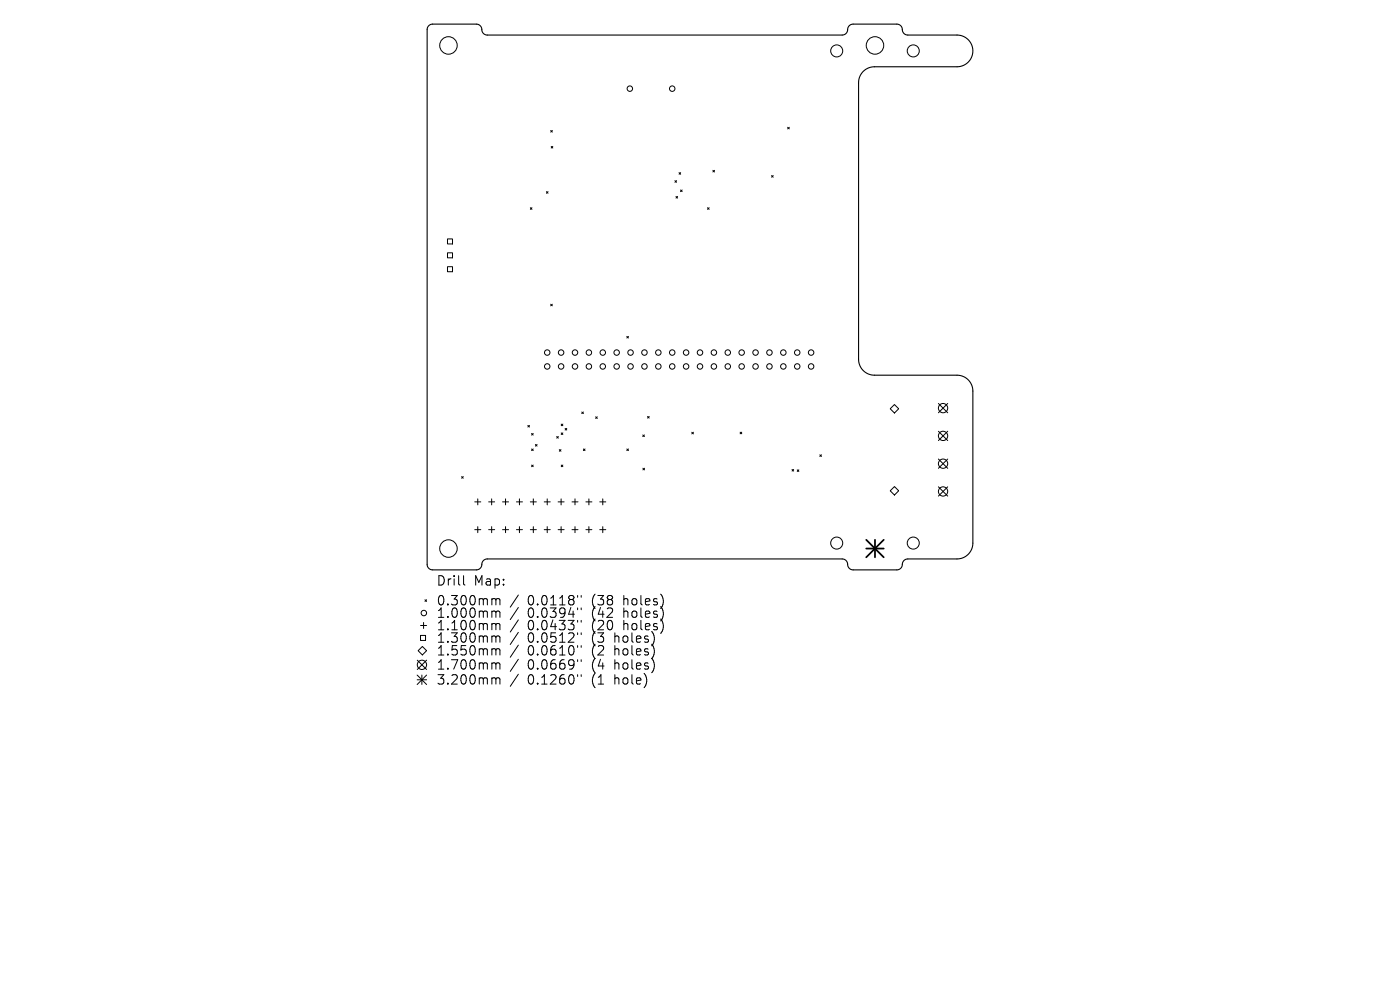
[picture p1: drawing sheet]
<svg xmlns="http://www.w3.org/2000/svg" width="297mm" height="210mm" viewBox="0 0 297 210" stroke-linecap="round" stroke-linejoin="round" font-family="sans-serif">
<defs><g id="words">
<g font-size="2.8">
<text x="92.5" y="124.5">Drill</text>
<text x="100.5" y="124.5">Map:</text>
<text x="92.5" y="128.7">0.300mm</text>
<text x="92.5" y="131.3">1.000mm</text>
<text x="111.9" y="128.7">0.0118&quot;</text>
<text x="111.9" y="131.3">0.0394&quot;</text>
<text x="125.7" y="128.7">(38</text>
<text x="125.7" y="131.3">(42</text>
<text x="132.5" y="128.7">holes)</text>
<text x="132.5" y="131.3">holes)</text>
<text x="92.5" y="134">1.100mm</text>
<text x="92.5" y="136.6">1.300mm</text>
<text x="111.9" y="134">0.0433&quot;</text>
<text x="111.9" y="136.6">0.0512&quot;</text>
<text x="125.7" y="134">(20</text>
<text x="125.7" y="136.6">(3</text>
<text x="130.6" y="136.6">holes)</text>
<text x="132.5" y="134">holes)</text>
<text x="92.5" y="139.3">1.550mm</text>
<text x="92.5" y="142.3">1.700mm</text>
<text x="111.9" y="139.3">0.0610&quot;</text>
<text x="111.9" y="142.3">0.0669&quot;</text>
<text x="125.7" y="139.3">(2</text>
<text x="125.7" y="142.3">(4</text>
<text x="130.6" y="139.3">holes)</text>
<text x="130.6" y="142.3">holes)</text>
<text x="92.5" y="145.5">3.200mm</text>
<text x="111.9" y="145.5">0.1260&quot;</text>
<text x="125.7" y="145.5">(1</text>
<text x="130.6" y="145.5">hole)</text>
</g>
</g></defs>
<path d="M91 5.5l.8-.4h9.3a1.34 1.34 0 0 1 1.2 1.6l.4 .5 .7 .2h75.3a1.34 1.34 0 0 0 1.2-1.5l.3-.5 .7-.3h9.4a1.34 1.34 0 0 1 1.2 1.6l.4 .5 .6 .2h10.5a3.4 3.4 0 0 1 3.4 3.4 3.4 3.4 0 0 1-3.4 3.4h-17.5a3.4 3.4 0 0 0-3.4 3.3v58.7a3.4 3.4 0 0 0 3.4 3.4h17.5a3.4 3.4 0 0 1 3.4 3.4v32.2a3.4 3.4 0 0 1-3.4 3.4h-10.4a1.34 1.34 0 0 0-1.2 1.5l-.4 .5-.6 .3h-9.4a1.34 1.34 0 0 1-1.2-1.6l-.5-.5-.6-.2h-75.3a1.34 1.34 0 0 0-1.3 1.5l-.3 .5-.6 .3h-9.4a1.16 1.16 0 0 1-1.2-1.2v-113.4z" fill="none" stroke="#000" stroke-width=".23"/>
<g fill="none" stroke="#000" stroke-width=".21">
<path d="M116.8 27.7l.4 .3M116.9 31.1l.4 .3M117.2 27.7l-.4 .3M117.3 31.1l-.4 .3M143.2 38.3l.3 .4M143.5 38.3l-.3 .4M144.1 36.6l.3 .4M144.4 36.6l-.3 .4M151.2 36.1l.4 .4M151.6 36.1l-.4 .4M163.7 37.2l.3 .4M164 37.2l-.3 .4"/>
<path d="M167.1 27l.3 .4M167.4 27l-.3 .4M94.9 50.7h1.1v1h-1.1zM94.9 53.6h1.1v1.1h-1.1zM94.9 56.6h1.1v1h-1.1zM112.5 44.1l.4 .3M112.9 44.1l-.4 .3M115.9 40.7l.4 .3M116.3 40.7l-.4 .3M143.4 41.7l.4 .3M143.8 41.7l-.4 .3M144.4 40.3l.3 .4"/>
<path d="M144.7 40.3l-.3 .4M150.1 44.1l.3 .3M150.4 44.1l-.3 .3M116.8 64.5l.4 .4M117.2 64.5l-.4 .4M133 71.4l.3 .3M133.3 71.4l-.3 .3M112 90.2l.3 .4M112.3 90.2l-.3 .4M112.8 91.9l.3 .4M112.8 95.2l.3 .4M112.8 98.7l.3 .3"/>
<path d="M113.1 91.9l-.3 .4M113.1 95.2l-.3 .4M113.1 98.7l-.3 .3M113.6 94.3l.3 .3M113.9 94.3l-.3 .3M118.1 92.6l.4 .3M118.5 92.6l-.4 .3M118.7 95.4l.3 .3M119 95.4l-.3 .3M119.1 91.8l.3 .4M119.1 90l.3 .3M119.1 98.7l.3 .3"/>
<path d="M119.4 91.8l-.3 .4M119.4 90l-.3 .3M119.4 98.7l-.3 .3M119.9 90.9l.3 .3M120.2 90.9l-.3 .3M123.4 87.4l.4 .3M123.8 95.2l.3 .4M123.8 87.4l-.4 .3M124.1 95.2l-.3 .4M126.4 88.4l.3 .4M126.7 88.4l-.3 .4M133 95.2l.3 .4"/>
<path d="M133.3 95.2l-.3 .4M136.4 92.3l.3 .3M136.4 99.3l.3 .4M136.7 92.3l-.3 .3M136.7 99.3l-.3 .4M137.4 88.3l.3 .4M137.7 88.3l-.3 .4M146.8 91.7l.3 .3M147.1 91.7l-.3 .3M157 91.7l.4 .3M157.4 91.7l-.4 .3M168 99.6l.4 .3"/>
<path d="M168.4 99.6l-.4 .3M169.1 99.7l.4 .3M169.5 99.7l-.4 .3M173.9 96.5l.4 .3M174.3 96.5l-.4 .3M189.8 85.8l.9 .9-.9 .9-.9-.9zM199.1 91.5l2 2M199.1 85.6l2 2M199.1 97.4l2 1.9M201.1 85.6l-2 2M201.1 91.5l-2 2M201.1 97.4l-2 1.9"/>
<path d="M97.9 101.1l.4 .3M98.3 101.1l-.4 .3M100.7 106.5h1.3M100.7 112.4h1.3M101.4 105.8v1.3M101.4 111.7v1.3M103.7 106.5h1.2M103.7 112.4h1.2M104.3 105.8v1.3M104.3 111.7v1.3M106.6 106.5h1.3M106.6 112.4h1.3"/>
<path d="M107.2 105.8v1.3M107.2 111.7v1.3M109.6 106.5h1.2M109.6 112.4h1.2M110.2 105.8v1.3M110.2 111.7v1.3M112.5 106.5h1.3M112.5 112.4h1.3M113.1 105.8v1.3M113.1 111.7v1.3M115.5 106.5h1.2M115.5 112.4h1.2"/>
<path d="M116.1 105.8v1.3M116.1 111.7v1.3M118.4 106.5h1.3M118.4 112.4h1.3M119 105.8v1.3M119 111.7v1.3M121.3 106.5h1.3M121.3 112.4h1.3M122 105.8v1.3M122 111.7v1.3M124.3 106.5h1.3M124.3 112.4h1.3"/>
<path d="M124.9 105.8v1.3M124.9 111.7v1.3M127.2 106.5h1.3M127.2 112.4h1.3M127.9 105.8v1.3M127.9 111.7v1.3M189.8 103.2l.9 .9-.9 .9-.9-.9zM199.1 103.3l2 1.9M201.1 103.3l-2 1.9M88.7 138l.9-.9 .9 .9-.9 .9zM89.2 134.8h1.1v1.1h-1.1zM89.2 132.7h1.3"/>
<path d="M89.9 132v1.3M90.2 127.2l.3 .4M90.5 127.2l-.3 .4M98.3 122.1v1.7l.3 .3M104.6 127l.5 .1 .1 .2M104.6 129.6h.3l.3 .3M104.6 132.3h.3l.3 .3M104.6 134.9h.3l.3 .3M104.6 137.6h.3l.3 .3M105.2 127.3l.3-.3 .5 .1 .1 1.2M105.2 127.3v1M105.2 129.9v1.1"/>
<path d="M105.2 132.6v1M105.2 135.2v1M105.2 137.9v1M105.2 129.9l.3-.3 .5 .1 .1 1.3M105.2 132.6l.3-.3 .5 .1 .1 1.2M105.2 135.2l.3-.3 .5 .1 .1 1.2M105.2 137.9l.3-.3 .5 .1 .1 1.2M110 126.2l-1.8 2.6M110 128.9l-1.8 2.5M110 131.5l-1.8 2.6M110 134.1l-1.8 2.6M110 136.9l-1.8 2.5"/>
<path d="M110 139.9l-1.8 2.5M122.5 126.3v.4M122.5 129v.3M122.5 131.6v.4M122.5 134.2v.4M122.5 136.9v.4M122.5 139.9v.4M123.3 126.3v.4M123.3 129v.3M123.3 131.6v.4M123.3 134.2v.4M123.3 136.9v.4"/>
<path d="M123.3 139.9v.4M88.5 143.2l2 2M88.5 144.2h2M88.5 140l2 2M89.5 143.2v2M90.5 140l-2 2M90.5 143.2l-2 2M104.6 140.6l.5 .1 .1 .2M104.6 143.8h.3l.3 .3M105.2 140.9v1M105.2 144.1v1M105.2 140.9l.3-.3 .5 .1 .1 1.2"/>
<path d="M105.2 144.1l.3-.3 .5 .1 .1 1.2M110 143l-1.8 2.6M122.5 143.1v.4M123.3 143.1v.4"/>
<circle cx="95.1" cy="9.6" r="1.86"/>
<circle cx="133.6" cy="18.8" r=".58"/>
<circle cx="142.6" cy="18.8" r=".58"/>
<circle cx="177.5" cy="10.8" r="1.28"/>
<circle cx="185.6" cy="9.6" r="1.86"/>
<circle cx="193.7" cy="10.8" r="1.28"/>
<circle cx="116.1" cy="77.7" r=".58"/>
<circle cx="116.1" cy="74.8" r=".58"/>
<circle cx="119" cy="77.7" r=".58"/>
<circle cx="119" cy="74.8" r=".58"/>
<circle cx="122" cy="77.7" r=".58"/>
<circle cx="122" cy="74.8" r=".58"/>
<circle cx="124.9" cy="77.7" r=".58"/>
<circle cx="124.9" cy="74.8" r=".58"/>
<circle cx="127.9" cy="77.7" r=".58"/>
<circle cx="127.9" cy="74.8" r=".58"/>
<circle cx="130.8" cy="77.7" r=".58"/>
<circle cx="130.8" cy="74.8" r=".58"/>
<circle cx="133.8" cy="77.7" r=".58"/>
<circle cx="133.8" cy="74.8" r=".58"/>
<circle cx="136.7" cy="77.7" r=".58"/>
<circle cx="136.7" cy="74.8" r=".58"/>
<circle cx="139.7" cy="77.7" r=".58"/>
<circle cx="139.7" cy="74.8" r=".58"/>
<circle cx="142.6" cy="77.7" r=".58"/>
<circle cx="142.6" cy="74.8" r=".58"/>
<circle cx="145.6" cy="77.7" r=".58"/>
<circle cx="145.6" cy="74.8" r=".58"/>
<circle cx="148.5" cy="77.7" r=".58"/>
<circle cx="148.5" cy="74.8" r=".58"/>
<circle cx="151.4" cy="77.7" r=".58"/>
<circle cx="151.4" cy="74.8" r=".58"/>
<circle cx="154.4" cy="77.7" r=".58"/>
<circle cx="154.4" cy="74.8" r=".58"/>
<circle cx="157.3" cy="77.7" r=".58"/>
<circle cx="157.3" cy="74.8" r=".58"/>
<circle cx="160.3" cy="77.7" r=".58"/>
<circle cx="160.3" cy="74.8" r=".58"/>
<circle cx="163.2" cy="77.7" r=".58"/>
<circle cx="163.2" cy="74.8" r=".58"/>
<circle cx="166.2" cy="77.7" r=".58"/>
<circle cx="166.2" cy="74.8" r=".58"/>
<circle cx="169.1" cy="77.7" r=".58"/>
<circle cx="169.1" cy="74.8" r=".58"/>
<circle cx="172.1" cy="77.7" r=".58"/>
<circle cx="172.1" cy="74.8" r=".58"/>
<circle cx="200.1" cy="98.4" r=".99"/>
<circle cx="200.1" cy="86.6" r=".99"/>
<circle cx="200.1" cy="92.5" r=".99"/>
<circle cx="95.1" cy="116.4" r="1.86"/>
<circle cx="177.5" cy="115.2" r="1.28"/>
<circle cx="193.7" cy="115.2" r="1.28"/>
<circle cx="200.1" cy="104.3" r=".99"/>
<circle cx="89.9" cy="130" r=".58"/>
<circle cx="89.5" cy="141" r=".99"/>
</g>
<path d="M183.8 114.5l3.7 3.7M183.8 116.4h3.7M185.6 114.5v3.7M187.5 114.5l-3.7 3.7" fill="none" stroke="#000" stroke-width=".37"/>
<use href="#words"/>
</svg>
